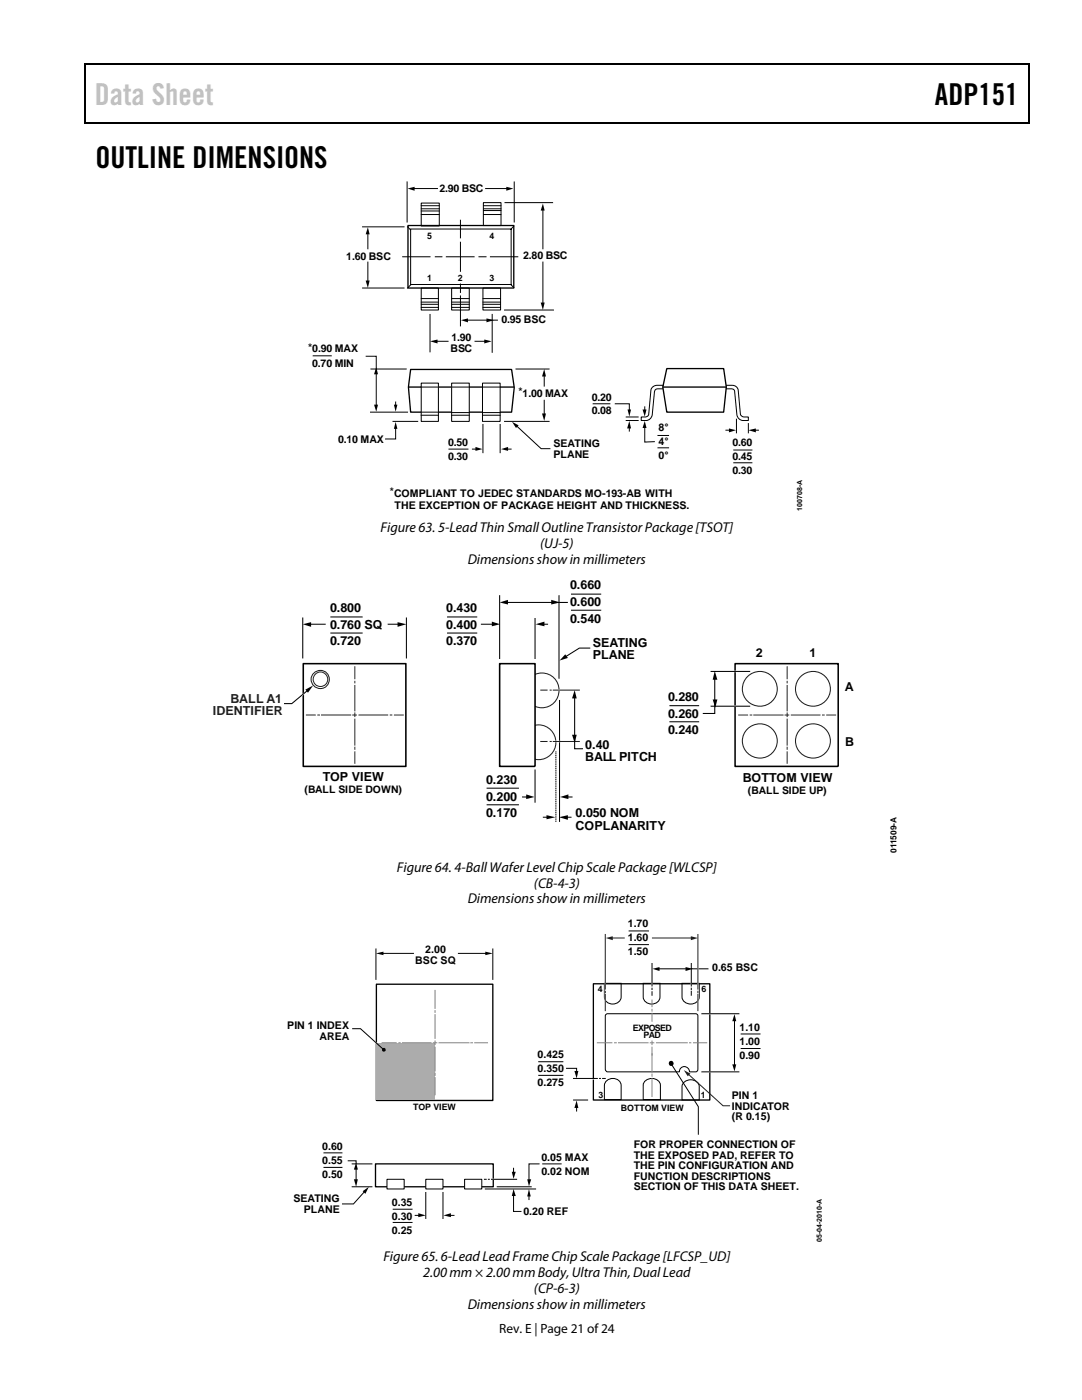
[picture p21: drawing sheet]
<svg xmlns="http://www.w3.org/2000/svg" width="216mm" height="279mm" viewBox="0 0 216 279" stroke-linecap="round" stroke-linejoin="round" font-family="sans-serif">
<defs><g id="words">
<text font-size="6" fill="#c1c1c1" x="18.9" y="20.9">Data Sheet</text>
<g font-size="6">
<text x="186.6" y="20.9">ADP151</text>
<text x="19" y="33.6">OUTLINE DIMENSIONS</text>
</g>
<g font-size="2.8">
<text x="75.9" y="106.3">Figure 63. 5-Lead Thin Small Outline Transistor Package [TSOT]</text>
<text x="93.3" y="112.6">Dimensions show in millimeters</text>
<text x="107.8" y="109.4">(UJ-5)</text>
<text x="79.2" y="173.9">Figure 64. 4-BallWaferLevelChipScale Package [WLCSP]</text>
<text x="106.6" y="177.1">(CB-4-3)</text>
<text x="93.3" y="180.3">Dimensions show in millimeters</text>
<text x="76.5" y="251.7">Figure 65. 6-Lead Lead Frame Chip Scale Package [LFCSP_UD]</text>
<text x="84.4" y="254.9">2.00 mm × 2.00 mmBody, Ultra Thin, Dual Lead</text>
<text x="93.3" y="261.2">Dimensions show in millimeters</text>
<text x="106.6" y="258">(CP-6-3)</text>
</g>
<text font-size="2.7" x="99.6" y="266">Rev. E | Page 21 of24</text>
<g font-size="2.5">
<text x="113.8" y="117.6">0.660</text>
<text x="65.9" y="122.2">0.800</text>
<text x="65.9" y="125.5">0.760 SQ</text>
<text x="89" y="122.2">0.430</text>
<text x="89" y="125.5">0.400</text>
<text x="113.8" y="120.9">0.600</text>
<text x="113.8" y="124.2">0.540</text>
<text x="65.9" y="128.8">0.720</text>
<text x="89" y="128.8">0.370</text>
<text x="118.3" y="129.1">SEATING</text>
<text x="118.3" y="131.6">PLANE</text>
<text x="133.3" y="139.9">0.280</text>
<text x="133.3" y="143.2">0.260</text>
<text x="116.8" y="149.4">0.40</text>
<text x="133.3" y="146.5">0.240</text>
<text x="64.4" y="155.8">TOP VIEW</text>
<text x="116.8" y="151.9">BALL PITCH</text>
<text x="148.2" y="156">BOTTOM VIEW</text>
<text x="97" y="156.5">0.230</text>
<text x="97" y="159.8">0.200</text>
<text x="97" y="163.1">0.170</text>
<text x="114.9" y="163.1">0.050 NOM</text>
<text x="114.9" y="165.5">COPLANARITY</text>
</g>
<g font-size="2.5" fill="#221e1f">
<text x="42.5" y="142.8">IDENTIFIER</text>
<text x="46" y="140.3">BALL A1</text>
</g>
<g font-size="2.4">
<text x="150.8" y="131.2">2</text>
<text x="161.5" y="131.2">1</text>
<text x="168.6" y="137.9">A</text>
<text x="168.6" y="149">B</text>
</g>
<g font-size="2.1">
<text x="87.7" y="38.3">2.90 BSC</text>
<text x="69.1" y="52">1.60 BSC</text>
<text x="104.4" y="51.7">2.80 BSC</text>
<text x="100.1" y="64.5">0.95 BSC</text>
<text x="61.5" y="70">*0.90 MAX</text>
<text x="89.9" y="70.2">BSC</text>
<text x="90.1" y="68.1">1.90</text>
<text x="62.3" y="73.1">0.70 MIN</text>
<text x="103.5" y="78.9">*1.00 MAX</text>
<text x="118.1" y="80">0.20</text>
<text x="118.1" y="82.6">0.08</text>
<text x="67.5" y="88.4">0.10 MAX</text>
<text x="89.4" y="89">0.50</text>
<text x="110.5" y="89.2">SEATING</text>
<text x="131.4" y="86">8°</text>
<text x="131.4" y="88.8">4°</text>
<text x="146.2" y="89">0.60</text>
<text x="89.4" y="91.8">0.30</text>
<text x="110.5" y="91.3">PLANE</text>
<text x="131.4" y="91.6">0°</text>
<text x="146.2" y="91.8">0.45</text>
<text x="146.2" y="94.6">0.30</text>
<text x="77.8" y="98.8">*COMPLIANT TO JEDEC STANDARDS MO-193-AB WITH</text>
<text x="78.7" y="101.6">THE EXCEPTION OF PACKAGE HEIGHT AND THICKNESS.</text>
<text x="60.7" y="158.3">(BALL SIDE DOWN)</text>
<text x="149.2" y="158.5">(BALL SIDE UP)</text>
<text x="125.3" y="185">1.70</text>
<text x="84.9" y="190.2">2.00</text>
<text x="125.3" y="187.8">1.60</text>
<text x="125.3" y="190.6">1.50</text>
<text x="82.9" y="192.3">BSC SQ</text>
<text x="142.1" y="193.8">0.65 BSC</text>
<text x="57.3" y="205.4">PIN 1 INDEX</text>
<text x="63.7" y="207.5">AREA</text>
<text x="147.5" y="205.8">1.10</text>
<text x="147.5" y="208.6">1.00</text>
<text x="107.3" y="211.2">0.425</text>
<text x="107.3" y="214">0.350</text>
<text x="147.5" y="211.4">0.90</text>
<text x="107.3" y="216.8">0.275</text>
<text x="146" y="219.4">PIN 1</text>
<text x="146.1" y="221.5">INDICATOR</text>
<text x="146.1" y="223.6">(R 0.15)</text>
<text x="64.3" y="229.5">0.60</text>
<text x="64.3" y="232.3">0.55</text>
<text x="108" y="231.7">0.05 MAX</text>
<text x="126.5" y="229.1">FOR PROPER CONNECTION OF</text>
<text x="126.5" y="231.2">THE EXPOSED PAD, REFER TO</text>
<text x="126.5" y="233.3">THE PIN CONFIGURATION AND</text>
<text x="58.6" y="239.9">SEATING</text>
<text x="64.3" y="235.1">0.50</text>
<text x="108" y="234.5">0.02 NOM</text>
<text x="126.5" y="235.4">FUNCTION DESCRIPTIONS</text>
<text x="126.5" y="237.6">SECTION OF THIS DATA SHEET.</text>
<text x="60.6" y="242">PLANE</text>
<text x="78.2" y="240.6">0.35</text>
<text x="78.2" y="243.4">0.30</text>
<text x="104.4" y="242.5">0.20 REF</text>
<text x="78.2" y="246.2">0.25</text>
</g>
<g font-size="1.8">
<text x="85.2" y="47.7">5</text>
<text x="97.7" y="47.7">4</text>
<text x="85.2" y="56.1">1</text>
<text x="91.3" y="56.1">2</text>
<text x="97.7" y="56.1">3</text>
<text x="119.3" y="198">4</text>
<text x="140" y="197.9">6</text>
<text x="126.3" y="205.7">EXPOSED</text>
<text x="128.4" y="207.3">PAD</text>
<text x="82.4" y="221.6">TOP VIEW</text>
<text x="119.4" y="219.2">3</text>
<text x="123.9" y="221.7">BOTTOM VIEW</text>
<text x="139.8" y="219.2">1</text>
</g>
<text font-size="1.7" x="178.9" y="170.2" transform="rotate(-90 178.9 170.2)">011509-A</text>
<g font-size="1.4">
<text x="160.1" y="101.9" transform="rotate(-90 160.1 101.9)">100708-A</text>
<text x="164" y="247.9" transform="rotate(-90 164 247.9)">05-04-2010-A</text>
</g>
</g></defs>
<path d="M16.9 12.7h.2v1h-.2zM16.9 12.7h.2v.3h-.2zM82.5 12.7h.3v.3h-.3zM205.1 12.7h.3v1h-.3zM205.1 12.7h.3v.3h-.3zM16.9 24.4h.2v.2h-.2zM82.3 24.4h.2v.2h-.2zM205.1 24.4h.3v.2h-.3z" fill="#000"/>
<path d="M17 13.7v10.7M17.1 12.8h65.4M82.8 12.8h122.3M205.2 13.7v10.7M17.1 24.5h188" fill="none" stroke="#000" stroke-width=".25"/>
<g fill="none" stroke="#000" stroke-width=".2">
<path d="M81.2 36.3v8M102.6 36.3v8M72.3 45.3h8.3M72.3 57.5h8.3M80.4 51.2h5.4M81.3 45.3l.5 .5M81.9 45.7h20.1v11.1h-20.1zM81.9 56.9l-.6 .6M84 57.5h3.5v4.4h-3.5zM84 59.6h3.5M84 40.5h3.7v4.6h-3.7zM84 42.8h3.7"/>
<path d="M84 42.1h3.7M84 41.7h3.7M84 41.1h3.7M86.9 51.2h1.3M89.1 51.2h5.5M90.1 57.5h3.5v4.4h-3.5zM90.1 59.6h3.5M91.9 44v3.5M91.9 48.3v5.8M91.9 56.7v1.7M91.9 59.1v5.9M95.6 51.2h1.4"/>
<path d="M96.4 57.5h3.5v4.4h-3.5zM96.4 59.6h3.5M96.5 40.4h3.5v4.6h-3.5zM96.5 42.8h3.5M96.5 41.7h3.5M96.5 41.1h3.5M96.5 42h3.5M97.9 51.2h5.4M100.8 40.4h9.5M102 56.9l.5 .5M102.5 45.1l-.5 .6M84 60.3h3.5"/>
<path d="M84 60.7h3.5M84 61.3h3.5M85.8 62.8v7.4M90.1 60.3h3.5M90.1 60.7h3.5M90.1 61.3h3.5M96.4 60.3h3.5M96.4 60.7h3.5M96.4 61.3h3.5M98.2 62.8v7.5M100.7 61.9h9.7M132.3 76.9a2.13 2.13 0 0 0-2.3 .6l-.6 5.2a.68 .68 0 0 1-.7 .5h-.8v.7a1.72 1.72 0 0 0 2.1-.8l.6-4.9a.62 .62 0 0 1 .7-.6h1"/>
<path d="M144.9 76.9a2.02 2.02 0 0 1 2.3 .6l.5 5.2a.8 .8 0 0 0 .8 .5h.8v.7a1.88 1.88 0 0 1-2-.5l-.3-.6-.4-4.6a.59 .59 0 0 0-.7-.6h-1M118.4 80.6h3.3M125 83.9h2.3M125 83.2h2.3M131.3 86.9h2.1M131.3 89.4h2.1M146.4 89.8h3.6M146.4 92.4h3.6M146.9 83.7v2.7M149.3 84.5v1.9"/>
</g>
<path d="M81.4 45h21.1v12.5h-21.1zM81.6 77.2h20.8M81.9 73.7h20.2l.5 3.6-.5 5h-20.2l-.4-5.1zM132.3 77.2h12.5M133 73.6h11.4l.5 3.6-.5 5.1h-11.4l-.7-5.1z" fill="none" stroke="#000" stroke-width=".26"/>
<path d="M96.3 76.5h3.5v7.6h-3.5z" fill-rule="evenodd" fill="#fff"/>
<path d="M96.3 76.5h3.5v7.6h-3.5zM96.4 77.2h3.3M96.3 82.3h3.5M96.3 82.9h3.5" fill="none" stroke="#000" stroke-width=".2"/>
<path d="M84 76.5h3.5v7.6h-3.5z" fill-rule="evenodd" fill="#fff"/>
<path d="M84 76.5h3.5v7.6h-3.5zM84 77.2h3.4M84 82.9h3.5M84 82.3h3.5" fill="none" stroke="#000" stroke-width=".2"/>
<path d="M90.1 76.5h3.5v7.6h-3.5z" fill-rule="evenodd" fill="#fff"/>
<g fill="none" stroke="#000" stroke-width=".2">
<path d="M82.5 37.6h4.9M96.8 37.6h4.5M73.4 46.5v3.3M73.4 52.2v4.1M108.3 41.8v8M108.3 52.2v8.4M62.5 71h3.6M73 71.1h2.1v3.4M74 73.6h7.1M75.1 74.4v6.6M87 68.1h2.5M90.1 76.5h3.5v7.6h-3.5z"/>
<path d="M90.2 77.2h3.3M93.1 63.9h6.3M94.7 68.1h2.2M103 73.6h6.6M108.6 74.9v2.3M108.6 79.8v3M73.9 82.3h7.4M78.4 84.1h4.9M78.9 80.2v.8M78.9 85.3v2.3h-2.1M89.6 89.6h3.8M90.1 82.3h3.5"/>
<path d="M90.1 82.9h3.5M94.2 89.6h.9M96.4 84.7v5.6M99.8 84.7v5.6M100.7 84.1h8.9M101.1 89.6h1M103.1 85l4.9 4.5h1.8M122.7 80.6h2.9v1.4M125.6 85.2v.8M128.7 81.2v.8M128.7 85.2v3l2-.1M144.8 85.9h.9"/>
<path d="M150.6 85.9h.8"/>
</g>
<g fill="#000">
<path d="M81.3 37.6l1.4-.3v.8zM101 37.3l1.4 .3-1.4 .5zM73 56h.8l-.4 1.5zM73.4 45.4l.4 1.4h-.8zM108.3 40.6l.4 1.4h-.8zM75.1 73.3l.3 1.4h-.8zM85.8 68.1l1.5-.3v.7zM92 63.9l1.4-.4v.8zM96.6 67.8l1.5 .3-1.5 .4zM97.1 63.5l1.5 .4-1.5 .4zM107.9 60.4h.8l-.4 1.5zM108.6 73.6l.3 1.5h-.7z"/>
<path d="M74.6 80.8h.8l-.3 1.4zM78.6 80.8h.7l-.4 1.4zM78.9 84.2l.4 1.4h-.7zM94.9 89.2l1.4 .4-1.4 .4zM100 89.6l1.4-.4v.8zM102.2 84.2l1.3 .7-.5 .5zM108.2 82.5h.7l-.3 1.5zM125.2 81.7h.7l-.3 1.4zM125.6 84l.3 1.5h-.8zM128.2 81.7h.8l-.3 1.4zM128.7 84l.3 1.4h-.8zM145.5 85.5l1.4 .4-1.4 .4z"/>
<path d="M149.3 85.9l1.5-.4v.8z"/>
</g>
<g fill="none" stroke="#000" stroke-width=".21">
<path d="M99.7 118.8v12.7M111.5 118.8v16.7M113.9 118.6h6.1M60.4 123.2v8.2M65.9 123.1h6.5M65.9 126.3h6.5M81.1 123.2v8.2M89.2 123.1h6M89.2 126.3h6M106.8 123.3v8.2M111.6 139.7v24.3M113.9 121.8h6.1"/>
<path d="M97.1 157.3h6.4M106.8 153.6v6.6M133.6 140.8h5.9M133.6 144h5.9M97.1 160.6h6.4"/>
</g>
<path d="M110.9 149.9v14.1" fill="none" stroke="#000" stroke-width=".21" stroke-dasharray=".2 .1" stroke-linecap="butt"/>
<path d="M60.5 132.4h20.5v20.5h-20.5zM146.7 132.4h20.6v20.4l-.1 .1h-20.5z" fill="none" stroke="#000" stroke-width=".31"/>
<g fill="none" stroke="#231f20" stroke-width=".21">
<circle cx="108.1" cy="137.8" r="3.4"/>
<circle cx="151.6" cy="137.5" r="3.5"/>
<circle cx="162.2" cy="137.5" r="3.5"/>
<circle cx="107.5" cy="148.1" r="3.5"/>
<circle cx="151.7" cy="147.9" r="3.4"/>
<circle cx="162.3" cy="147.9" r="3.4"/>
</g>
<path d="M99.7 132.4h7.1v20.4l-.1 .1h-7z" fill="#fff"/>
<path d="M99.7 132.4h7.1v20.4l-.1 .1h-7z" fill="none" stroke="#000" stroke-width=".31"/>
<path d="M146.3 134h.7M146.3 140.9h.7" fill="none" stroke="#fff" stroke-width=".31"/>
<path d="M141.8 134h7.9M141.8 140.9h7.9" fill="none" stroke="#000" stroke-width=".21"/>
<g fill="none" stroke="#231f20" stroke-width=".2">
<path d="M70.8 136v.3M70.8 133.1v2.4M70.8 136.8v5.1M157.1 133.1v2.4M157.1 136v.3M157.1 136.8v5.1M61.1 142.7h1.8M63.4 142.7h.3M64.2 142.7h5.8M70.4 142.7h.7M70.8 142.3v.7M70.8 149.1v.4"/>
<path d="M70.8 150.1v2.2M70.8 143.5v5.2M71.6 142.7h5.8M77.9 142.7h.3M78.7 142.7h1.8M147.4 142.7h1.8M149.7 142.7h.3M150.4 142.7h5.8M156.7 142.7h.7M157.1 142.3v.7M157.1 149.1v.4M157.1 150.1v2.2"/>
<path d="M157.1 143.5v5.2M157.9 142.7h5.7M164.1 142.7h.3M165 142.7h1.7"/>
</g>
<path d="M77.4 124.6h2.2" fill="none" stroke="#000100" stroke-width=".21"/>
<path d="M79.3 124.2l1.8 .4-1.8 .5z" fill="#000100"/>
<path d="M61.8 124.6h3.2" fill="none" stroke="#000100" stroke-width=".21"/>
<path d="M60.4 124.6l1.7-.4v.9z" fill="#000100"/>
<path d="M110.7 120.2h2.6M120.6 196.2h3.3v2.8a1.7 1.7 0 0 1-1.6 1.4 1.7 1.7 0 0 1-1.7-1.4zM128.3 196.2h3.4v2.8a1.7 1.7 0 0 1-1.7 1.4 1.7 1.7 0 0 1-1.7-1.4zM136.1 196.2h3.4v2.8a1.75 1.75 0 0 1-1.7 1.4 1.75 1.75 0 0 1-1.7-1.4zM120.9 215.8a1.73 1.73 0 0 1 1.8-.5 1.73 1.73 0 0 1 1.2 1.3v2.8h-3.3v-2.8zM128.7 215.8a1.82 1.82 0 0 1 3.1 .7v2.9h-3.5v-2.9zM136.4 216a1.82 1.82 0 0 1 3.1 .8v2.7h-3.4v-2.7z" fill="none" stroke="#000" stroke-width=".2"/>
<g fill="none" stroke="#000" stroke-width=".21">
<path d="M61.4 137.7l-3.2 2.7h-1.5M96 124.6h2.5M101 120.2h9.3M108.3 124.6h1.1M110.7 120.2h2.6M114.7 139.1v7.8M117.8 129.3h-2.2l-2.8 1.8M142.6 135.3v4.6M104.2 159.1h1.1M113.1 159.1h1.1M114.7 147.4v2h1.6M142.6 140.3v2.1h-2.4"/>
<path d="M108.3 163.1h1.1M113 163.1h1"/>
</g>
<g fill="#000">
<path d="M99.7 120.2l1.7-.5v.9zM60.9 137.6l1.6-.8-1.1 1.4zM98.1 124.1l1.7 .5-1.7 .4zM106.9 124.6l1.7-.5v.9zM110 119.7l1.8 .5-1.8 .4zM112.8 130.6l.5 .7-1.7 .5zM114.7 137.7l.4 1.7h-1zM142.2 139.6h.9l-.4 1.6zM142.6 133.9l.5 1.8h-.9zM105 158.5l1.7 .6-1.7 .4zM111.8 159.1l1.6-.6v1zM114.1 146.6h1l-.4 1.7z"/>
<path d="M109.1 162.7l1.7 .4-1.7 .4zM111.5 163.1l1.8-.4v.9z"/>
</g>
<path d="M60.7 138.4l-.6 .5M108.1 137.7h3.7M108.1 148h3.7" fill="none" stroke="#fff" stroke-width=".31"/>
<path d="M107.9 137.7h1.3M109.8 137.7h.2M110.4 137.7h5.2M107.9 148h1.3M109.8 148h.2M110.4 148h5.2" fill="none" stroke="#231f20" stroke-width=".21"/>
<circle cx="63.9" cy="135.6" r="1.81" fill="none" stroke="#221e1f" stroke-width=".21"/>
<circle cx="63.9" cy="135.6" r="1.45" fill="none" stroke="#221e1f" stroke-width=".2"/>
<path d="M75.1 196.4h23.2v23.2h-23.2zM118.4 196.3h23.2v23.2h-23.2zM74.9 232.3h23.5v4.5h-23.5z" fill="none" stroke="#000" stroke-width=".26"/>
<g fill="#fff" stroke="#000" stroke-width=".2">
<path d="M77.2 235.4h3.4v1.9h-3.4z"/>
<path d="M92.7 235.4h3.4v1.9h-3.4z"/>
<path d="M85 235.4h3.4v1.9h-3.4z"/>
</g>
<path d="M85 238v5.2M88.4 238v5.2M78.4 241.3h3.9M78.4 244h3.9M82.8 242.6h.9M89.7 242.6h.9" fill="none" stroke="#000" stroke-width=".2"/>
<path d="M83.5 242.1l1.5 .5-1.5 .3zM88.5 242.6l1.5-.5v.8z" fill="#000"/>
<path d="M74.8 207.9l.5 .5" fill="none" stroke="#fff" stroke-width=".26"/>
<path d="M75.2 208.1h11.6v11.3h-11.6z" fill="#acacac"/>
<g fill="none" stroke="#000" stroke-width=".2">
<path d="M75 189.4v6.1M76.2 190.3h6.3M91.5 190.3h5.7M98.3 189.4v6.1M130.1 192.3v4.5M130.1 197.2v.3M130.1 197.9v.7M131.3 193.3h5.8M137.8 193.3h3.6M137.9 192.3v4.5M137.9 197.2v.3M137.9 197.8v.8"/>
<path d="M70.3 205.3h1.6l4.7 4.2M107.4 211.9h5M107.4 214.6h5M112.9 213.2h2.2v.8M114.4 219.5h2.9M114.4 215.2h4.8M119.6 215.2h.2M120.2 215.2h.6M120.9 202.5l.3-.2 17.8 .1 .3 .4v10.6l-.3 .4-.2 .1h-1.2a1.01 1.01 0 0 0-1-1 1.01 1.01 0 0 0-1 1l-14.6-.1-.2-.4zM140 213.9h7.4M140 202.3h7.4M146.6 203.5v9.2"/>
<path d="M147.8 206.4h4M147.8 209.3h4M64.5 230.1h3.8M64.5 233h3.8M69.4 231.7h1.7v.7M70.2 232.3h4.1M70.2 236.8h4.1M71.1 233.2v2.4M72.8 237.7l-2.3 2.6h-2.3M96.7 235.4h.3M96.8 237.3h10.1M97.5 235.4h.1"/>
<path d="M98.1 235.4h5M99.2 236.8h6.8M102.5 238.4v3.4h1.6M102.5 233.2v.9M105.6 238.5v.9M107.7 232.3h-2.1v3.3M108.2 232.3h3.9M115.1 220.9v.8"/>
</g>
<g fill="#000">
<path d="M75 190.3l1.5-.4v.7zM96.8 189.9l1.5 .4-1.5 .3zM130.2 193.3l1.4-.3v.8zM136.8 193l1.5 .3-1.5 .5zM114.6 213.7h.8l-.3 1.5zM146.1 212.4h.8l-.3 1.4zM146.6 202.4l.3 1.4h-.8zM70.6 235.4h.8l-.3 1.4zM71.1 232l.3 1.4h-.8zM72.4 237.7l1.2-.9-.7 1.5zM102.1 233.9h.8l-.4 1.4zM102.5 237.3l.4 1.4h-.8z"/>
<path d="M105.2 235.4h.8l-.4 1.4zM105.6 237.3l.3 1.5h-.7zM115.1 219.6l.3 1.5h-.8z"/>
<circle cx="76.6" cy="209.5" r=".38"/>
</g>
<path d="M130.1 196.1v.4M137.9 196.1v.4M118.1 215.3h.5M141.4 213.9h.4M141.4 202.3h.4M98.2 235.4h.4" fill="none" stroke="#fff" stroke-width=".26"/>
<g fill="none" stroke="#808285" stroke-width=".2">
<path d="M86.8 197.7v3.6M130.1 199.6v1.3M76.2 208.1h2.9M79.6 208.1h.3M80.3 208.1h5.7M86.5 208.1h.7M86.8 201.7v.3M86.8 202.5v4.7M86.8 207.8v.7M86.8 209v4.7M86.8 214.2v.4M86.8 215.1v3.4"/>
<path d="M87.6 208.1h6M93.9 208.1h.4M94.7 208.1h2.6M119.2 208.1h2.9M122.6 208.1h.4M123.4 208.1h5.9M129.8 208.1h.7M130.1 201.4v.4M130.1 202.2v1.6M130.1 207.8v.7M130.1 209v4.9M130.1 214.4v.4"/>
<path d="M130.1 215.2v3.6M131 208.1h6.1M137.6 208.1h.2M138.4 208.1h2.6"/>
</g>
<path d="M130.2 187.2h7.9" fill="none" stroke="#231f20" stroke-width=".2"/>
<path d="M137.8 186.8l1.5 .4-1.5 .4z" fill="#231f20"/>
<path d="M122 187.2h2.6" fill="none" stroke="#231f20" stroke-width=".2"/>
<path d="M120.9 187.2l1.4-.4v.8z" fill="#231f20"/>
<path d="M125.4 185.8h4.1M125.4 188.5h4.1" fill="none" stroke="#000" stroke-width=".2"/>
<path d="M137.3 214.4l7 6.3h1.4" fill="none" stroke="#231f20" stroke-width=".2"/>
<path d="M136.4 213.6l1.4 .7-.6 .5z" fill="#231f20"/>
<path d="M120.8 192.2v.4M120.8 195.8v4.5M139.3 193.1v.4M139.3 195.8v4.5" fill="none" stroke="#fff" stroke-width=".26"/>
<path d="M120.8 186.5v10.9M120.8 197.8v.3M120.8 198.4v3.3M139.3 186.5v10.9M139.3 198.4v3.3M139.3 197.8v.3" fill="none" stroke="#231f20" stroke-width=".2"/>
<path d="M133.9 212.2l5.4 8.7v5.5" fill="none" stroke="#000" stroke-width=".2"/>
<circle cx="133.9" cy="212.2" r=".49" fill="#000"/>
<use href="#words"/>
</svg>
